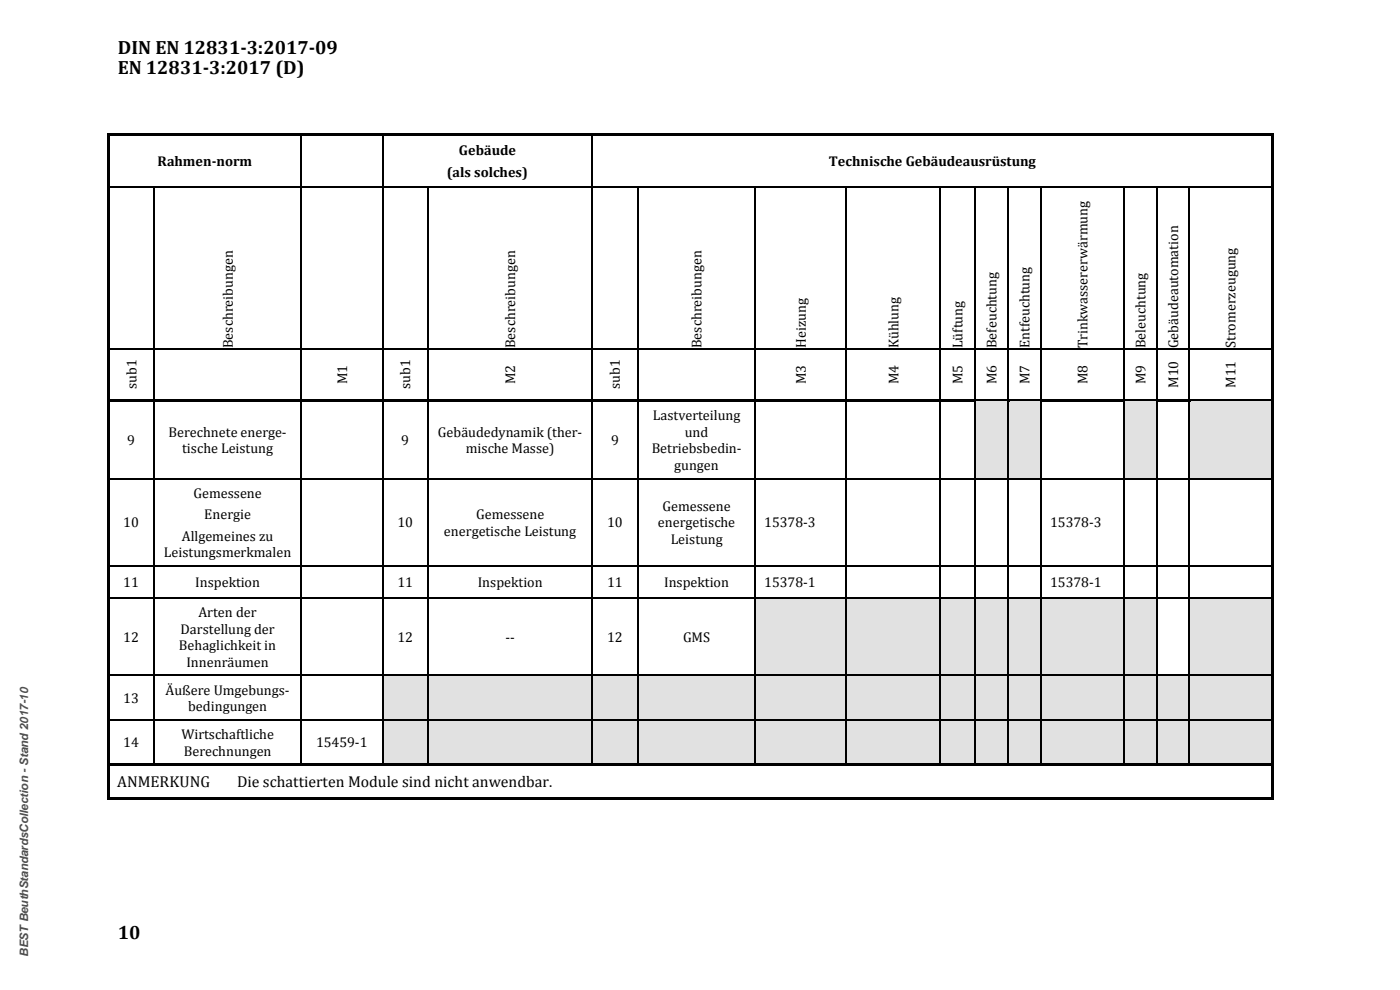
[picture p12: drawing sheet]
<svg xmlns="http://www.w3.org/2000/svg" width="297mm" height="210mm" viewBox="0 0 297 210" stroke-linecap="round" stroke-linejoin="round" font-family="sans-serif">
<defs><g id="words">
<g font-size="4.1">
<text x="25" y="11.5">DIN EN 12831-3:2017-09</text>
<text x="25" y="15.6">EN 12831-3:2017 (D)</text>
<text x="25" y="199.2">10</text>
</g>
<g font-size="3.3">
<text x="24.9" y="167">ANMERKUNG</text>
<text x="50.3" y="167">Die schattierten Module sind nicht anwendbar.</text>
</g>
<g font-size="3">
<text x="33.4" y="35.3">Rahmen-norm</text>
<text x="97.4" y="33">Gebäude</text>
<text x="175.9" y="35.3">Technische Gebäudeausrüstung</text>
<text x="94.8" y="37.5">(als solches)</text>
<text x="49.4" y="73.9" transform="rotate(-90 49.4 73.9)">Beschreibungen</text>
<text x="109.3" y="73.9" transform="rotate(-90 109.3 73.9)">Beschreibungen</text>
<text x="148.8" y="73.9" transform="rotate(-90 148.8 73.9)">Beschreibungen</text>
<text x="171" y="73.9" transform="rotate(-90 171 73.9)">Heizung</text>
<text x="190.6" y="73.9" transform="rotate(-90 190.6 73.9)">Kühlung</text>
<text x="204.2" y="73.9" transform="rotate(-90 204.2 73.9)">Lüftung</text>
<text x="211.4" y="73.9" transform="rotate(-90 211.4 73.9)">Befeuchtung</text>
<text x="218.4" y="73.9" transform="rotate(-90 218.4 73.9)">Entfeuchtung</text>
<text x="230.7" y="73.9" transform="rotate(-90 230.7 73.9)">Trinkwassererwärmung</text>
<text x="243" y="73.9" transform="rotate(-90 243 73.9)">Beleuchtung</text>
<text x="250" y="73.9" transform="rotate(-90 250 73.9)">Gebäudeautomation</text>
<text x="262.1" y="73.9" transform="rotate(-90 262.1 73.9)">Stromerzeugung</text>
<text x="29" y="82.5" transform="rotate(-90 29 82.5)">sub1</text>
<text x="73.6" y="81.5" transform="rotate(-90 73.6 81.5)">M1</text>
<text x="87" y="82.5" transform="rotate(-90 87 82.5)">sub1</text>
<text x="109.3" y="81.5" transform="rotate(-90 109.3 81.5)">M2</text>
<text x="131.5" y="82.5" transform="rotate(-90 131.5 82.5)">sub1</text>
<text x="171" y="81.5" transform="rotate(-90 171 81.5)">M3</text>
<text x="190.6" y="81.5" transform="rotate(-90 190.6 81.5)">M4</text>
<text x="204.2" y="81.5" transform="rotate(-90 204.2 81.5)">M5</text>
<text x="211.4" y="81.5" transform="rotate(-90 211.4 81.5)">M6</text>
<text x="218.4" y="81.5" transform="rotate(-90 218.4 81.5)">M7</text>
<text x="230.7" y="81.5" transform="rotate(-90 230.7 81.5)">M8</text>
<text x="243" y="81.5" transform="rotate(-90 243 81.5)">M9</text>
<text x="250" y="82.3" transform="rotate(-90 250 82.3)">M10</text>
<text x="262.1" y="82.3" transform="rotate(-90 262.1 82.3)">M11</text>
<text x="138.5" y="89.1">Lastverteilung</text>
<text x="27" y="94.4">9</text>
<text x="35.8" y="92.6">Berechnete energe-</text>
<text x="85.1" y="94.4">9</text>
<text x="92.9" y="92.6">Gebäudedynamik (ther-</text>
<text x="129.6" y="94.4">9</text>
<text x="145.3" y="92.6">und</text>
<text x="38.7" y="96.1">tische Leistung</text>
<text x="98.8" y="96.1">mische Masse)</text>
<text x="138.3" y="96.1">Betriebsbedin-</text>
<text x="143" y="99.7">gungen</text>
<text x="41.1" y="105.6">Gemessene</text>
<text x="26.2" y="111.9">10</text>
<text x="43.3" y="110.2">Energie</text>
<text x="84.3" y="111.9">10</text>
<text x="94.2" y="113.7">energetische Leistung</text>
<text x="101" y="110.2">Gemessene</text>
<text x="128.8" y="111.9">10</text>
<text x="139.6" y="111.9">energetische</text>
<text x="140.5" y="108.4">Gemessene</text>
<text x="162.1" y="111.9">15378-3</text>
<text x="222.8" y="111.9">15378-3</text>
<text x="34.8" y="118.2">Leistungsmerkmalen</text>
<text x="38.6" y="114.7">Allgemeines zu</text>
<text x="142.3" y="115.4">Leistung</text>
<text x="26.2" y="124.6">11</text>
<text x="41.4" y="124.6">Inspektion</text>
<text x="84.3" y="124.6">11</text>
<text x="101.3" y="124.6">Inspektion</text>
<text x="128.8" y="124.6">11</text>
<text x="140.9" y="124.6">Inspektion</text>
<text x="162.1" y="124.6">15378-1</text>
<text x="222.8" y="124.6">15378-1</text>
<text x="42.1" y="130.9">Arten der</text>
<text x="26.2" y="136.2">12</text>
<text x="38" y="137.9">Behaglichkeit in</text>
<text x="38.3" y="134.4">Darstellung der</text>
<text x="84.3" y="136.2">12</text>
<text x="107.2" y="136.2">--</text>
<text x="128.8" y="136.2">12</text>
<text x="144.9" y="136.2">GMS</text>
<text x="39.5" y="141.4">Innenräumen</text>
<text x="26.2" y="149.1">13</text>
<text x="35.1" y="147.4">Äußere Umgebungs-</text>
<text x="39.9" y="150.9">bedingungen</text>
<text x="26.2" y="158.5">14</text>
<text x="38.5" y="156.8">Wirtschaftliche</text>
<text x="39" y="160.3">Berechnungen</text>
<text x="67.1" y="158.5">15459-1</text>
</g>
<text font-size="2.5" fill="#4d4d4d" x="6" y="203" transform="rotate(-90 6 203)">BEST BeuthStandardsCollection - Stand 2017-10</text>
</g></defs>
<g fill="#000">
<path d="M22.7 28.4h.5v.5h-.5z" fill-rule="evenodd"/>
<path d="M22.7 28.4h.5v.5h-.5z" fill-rule="evenodd"/>
<path d="M22.7 28.9h.5v10.6h-.5z" fill-rule="evenodd"/>
<path d="M23.2 28.4h40.6v.5h-40.6z" fill-rule="evenodd"/>
<path d="M63.8 28.4h.5v.5h-.5z" fill-rule="evenodd"/>
<path d="M64.3 28.4h16.7v.5h-16.7z" fill-rule="evenodd"/>
<path d="M81 28.4h.5v.5h-.5z" fill-rule="evenodd"/>
<path d="M81.5 28.4h44v.5h-44z" fill-rule="evenodd"/>
<path d="M125.5 28.4h.5v.5h-.5z" fill-rule="evenodd"/>
<path d="M126 28.4h143.7v.5h-143.7z" fill-rule="evenodd"/>
<path d="M269.7 28.4h.6v.5h-.6z" fill-rule="evenodd"/>
<path d="M269.7 28.4h.6v.5h-.6z" fill-rule="evenodd"/>
<path d="M269.7 28.9h.6v10.6h-.6z" fill-rule="evenodd"/>
<path d="M22.7 39.8h.5v34.1h-.5z" fill-rule="evenodd"/>
<path d="M269.7 39.8h.6v34.1h-.6z" fill-rule="evenodd"/>
<path d="M22.7 74.1h.5v10.6h-.5z" fill-rule="evenodd"/>
<path d="M269.7 74.1h.6v10.6h-.6z" fill-rule="evenodd"/>
</g>
<g fill="#000">
<path d="M22.7 39.5h.5v.3h-.5zM32.5 39.5h.3v.3h-.3zM63.8 28.9h.3zM63.8 39.5h.3v.3h-.3zM81 28.9h.3zM81 39.5h.3v.3h-.3zM90.7 39.5h.2v.3h-.2zM125.5 28.9h.3zM125.5 39.5h.3v.3h-.3zM135.1 39.5h.3v.3h-.3zM160.1 39.5h.3v.3h-.3zM179.4 39.5h.3v.3h-.3z"/>
<path d="M199.3 39.5h.3v.3h-.3zM206.7 39.5h.2v.3h-.2zM213.7 39.5h.3v.3h-.3zM220.8 39.5h.2v.3h-.2zM238.3 39.5h.2v.3h-.2zM245.4 39.5h.2v.3h-.2zM252.1 39.5h.3v.3h-.3zM269.7 39.5h.6v.3h-.6zM22.7 73.9h.5v.2h-.5zM32.5 73.9h.3v.2h-.3zM63.8 73.9h.3v.2h-.3zM81 73.9h.3v.2h-.3z"/>
<path d="M90.7 73.9h.2v.2h-.2zM125.5 73.9h.3v.2h-.3zM135.1 73.9h.3v.2h-.3zM160.1 73.9h.3v.2h-.3zM179.4 73.9h.3v.2h-.3zM199.3 73.9h.3v.2h-.3zM206.7 73.9h.2v.2h-.2zM213.7 73.9h.3v.2h-.3zM220.8 73.9h.2v.2h-.2zM238.3 73.9h.2v.2h-.2zM245.4 73.9h.2v.2h-.2zM252.1 73.9h.3v.2h-.3z"/>
<path d="M269.7 73.9h.6v.2h-.6z"/>
</g>
<g fill="none" stroke="#000" stroke-width=".25">
<path d="M23.2 39.6h9.3M32.6 39.8v34.1M32.8 39.6h31M63.9 28.9v10.6M63.9 39.8v34.1M64.1 39.6h16.9M81.2 28.9v10.6M81.2 39.8v34.1M81.3 39.6h9.4M90.8 39.8v34.1M90.9 39.6h34.6M125.6 28.9v10.6"/>
<path d="M125.6 39.8v34.1M125.8 39.6h9.3M135.3 39.8v34.1M135.4 39.6h24.7M160.2 39.8v34.1M160.4 39.6h19M179.5 39.8v34.1M179.7 39.6h19.6M199.5 39.8v34.1M199.6 39.6h7.1M206.8 39.8v34.1M206.9 39.6h6.8"/>
<path d="M213.8 39.8v34.1M214 39.6h6.8M220.9 39.8v34.1M221 39.6h17.3M238.4 39.8v34.1M238.5 39.6h6.9M245.5 39.8v34.1M245.6 39.6h6.5M252.3 39.8v34.1M252.4 39.6h17.3M23.2 74h9.3M32.6 74.1v10.6"/>
<path d="M32.8 74h31M63.9 74.1v10.6M64.1 74h16.9M81.2 74.1v10.6M81.3 74h9.4M90.8 74.1v10.6M90.9 74h34.6M125.6 74.1v10.6M125.8 74h9.3M135.3 74.1v10.6M135.4 74h24.7M160.2 74.1v10.6"/>
<path d="M160.4 74h19M179.5 74.1v10.6M179.7 74h19.6M199.5 74.1v10.6M199.6 74h7.1M206.8 74.1v10.6M206.9 74h6.8M213.8 74.1v10.6M214 74h6.8M220.9 74.1v10.6M221 74h17.3M238.4 74.1v10.6"/>
<path d="M238.5 74h6.9M245.5 74.1v10.6M245.6 74h6.5M252.3 74.1v10.6M252.4 74h17.3"/>
</g>
<g fill="#e1e1e1">
<path d="M206.9 85.2h6.8v16.2h-6.8z" fill-rule="evenodd"/>
<path d="M208.7 90.5h3.3v5.6h-3.3z" fill-rule="evenodd"/>
<path d="M214 85.2h6.8v16.2h-6.8z" fill-rule="evenodd"/>
<path d="M215.8 90.5h3.2v5.6h-3.2z" fill-rule="evenodd"/>
<path d="M238.5 85.2h6.9v16.2h-6.9z" fill-rule="evenodd"/>
<path d="M240.3 90.5h3.3v5.6h-3.3z" fill-rule="evenodd"/>
<path d="M252.4 85.2h17.3v16.2h-17.3z" fill-rule="evenodd"/>
<path d="M254.2 90.5h13.9v5.6h-13.9z" fill-rule="evenodd"/>
</g>
<g fill="#000">
<path d="M22.7 84.7h.5v.6h-.5z" fill-rule="evenodd"/>
<path d="M23.2 84.7h9.3v.5h-9.3z" fill-rule="evenodd"/>
<path d="M32.5 84.7h.5v.5h-.5z" fill-rule="evenodd"/>
<path d="M33 84.7h30.8v.5h-30.8z" fill-rule="evenodd"/>
<path d="M63.8 84.7h.5v.5h-.5z" fill-rule="evenodd"/>
<path d="M64.3 84.7h16.7v.5h-16.7z" fill-rule="evenodd"/>
<path d="M81 84.7h.5v.5h-.5z" fill-rule="evenodd"/>
<path d="M81.5 84.7h9.2v.5h-9.2z" fill-rule="evenodd"/>
<path d="M90.7 84.7h.5v.5h-.5z" fill-rule="evenodd"/>
<path d="M91.2 84.7h34.3v.5h-34.3z" fill-rule="evenodd"/>
<path d="M125.5 84.7h.5v.5h-.5z" fill-rule="evenodd"/>
<path d="M126 84.7h9.1v.5h-9.1z" fill-rule="evenodd"/>
<path d="M135.1 84.7h.5v.5h-.5z" fill-rule="evenodd"/>
<path d="M135.6 84.7h24.5v.5h-24.5z" fill-rule="evenodd"/>
<path d="M160.1 84.7h.5v.5h-.5z" fill-rule="evenodd"/>
<path d="M160.6 84.7h18.8v.5h-18.8z" fill-rule="evenodd"/>
<path d="M179.4 84.7h.5v.5h-.5z" fill-rule="evenodd"/>
<path d="M179.9 84.7h19.4v.5h-19.4z" fill-rule="evenodd"/>
<path d="M199.3 84.7h.6v.5h-.6z" fill-rule="evenodd"/>
<path d="M199.9 84.7h6.8v.5h-6.8z" fill-rule="evenodd"/>
</g>
<path d="M32.5 85.2l.3 .1zM63.8 85.2l.3 .1zM81 85.2l.3 .1zM90.7 85.2l.2 .1zM125.5 85.2l.3 .1zM135.1 85.2l.3 .1zM160.1 85.2l.3 .1zM179.4 85.2l.3 .1zM199.3 85.2l.3 .1z" fill="#000"/>
<path d="M206.9 85.2l.3 .1z" fill="#e1e1e1"/>
<path d="M206.7 85.2l.2 .1z" fill="#000"/>
<g fill="#000">
<path d="M206.7 84.7h.5v.5h-.5z" fill-rule="evenodd"/>
<path d="M207.2 84.7h6.5v.5h-6.5z" fill-rule="evenodd"/>
</g>
<path d="M207.2 85.2h6.5" fill="none" stroke="#e1e1e1" stroke-width=".21"/>
<path d="M214 85.2l.2 .1z" fill="#e1e1e1"/>
<path d="M213.7 85.2l.3 .1zM220.8 85.2l.2 .1z" fill="#000"/>
<g fill="#000">
<path d="M213.7 84.7h.5v.5h-.5z" fill-rule="evenodd"/>
<path d="M214.2 84.7h6.6v.5h-6.6z" fill-rule="evenodd"/>
<path d="M220.8 84.7h.5v.5h-.5z" fill-rule="evenodd"/>
<path d="M221.3 84.7h17v.5h-17z" fill-rule="evenodd"/>
</g>
<path d="M214.2 85.2h6.6" fill="none" stroke="#e1e1e1" stroke-width=".21"/>
<path d="M238.5 85.2l.3 .1z" fill="#e1e1e1"/>
<path d="M238.3 85.2l.2 .1zM245.4 85.2l.2 .1z" fill="#000"/>
<g fill="#000">
<path d="M238.3 84.7h.5v.5h-.5z" fill-rule="evenodd"/>
<path d="M238.8 84.7h6.6v.5h-6.6z" fill-rule="evenodd"/>
<path d="M245.4 84.7h.5v.5h-.5z" fill-rule="evenodd"/>
<path d="M245.9 84.7h6.2v.5h-6.2z" fill-rule="evenodd"/>
</g>
<path d="M238.8 85.2h6.6" fill="none" stroke="#e1e1e1" stroke-width=".21"/>
<path d="M252.4 85.2l.2 .1z" fill="#e1e1e1"/>
<g fill="#000">
<path d="M252.1 85.2l.3 .1zM22.7 101.4h.5v.3h-.5zM32.5 101.4h.3v.3h-.3zM63.8 101.4h.3v.3h-.3zM81 101.4h.3v.3h-.3zM90.7 101.4h.2v.3h-.2zM125.5 101.4h.3v.3h-.3zM135.1 101.4h.3v.3h-.3zM160.1 101.4h.3v.3h-.3zM179.4 101.4h.3v.3h-.3zM199.3 101.4h.3v.3h-.3zM206.7 101.4h.2v.3h-.2z"/>
<path d="M213.7 101.4h.3v.3h-.3zM220.8 101.4h.2v.3h-.2zM238.3 101.4h.2v.3h-.2zM245.4 101.4h.2v.3h-.2zM252.1 101.4h.3v.3h-.3zM269.7 101.4h.6v.3h-.6zM22.7 120h.5v.2h-.5zM32.5 120h.3v.2h-.3zM63.8 120h.3v.2h-.3zM81 120h.3v.2h-.3zM90.7 120h.2v.2h-.2zM125.5 120h.3v.2h-.3z"/>
<path d="M135.1 120h.3v.2h-.3zM160.1 120h.3v.2h-.3zM179.4 120h.3v.2h-.3zM199.3 120h.3v.2h-.3zM206.7 120h.2v.2h-.2zM213.7 120h.3v.2h-.3zM220.8 120h.2v.2h-.2zM238.3 120h.2v.2h-.2zM245.4 120h.2v.2h-.2zM252.1 120h.3v.2h-.3zM269.7 120h.6v.2h-.6z"/>
</g>
<g fill="#000">
<path d="M252.1 84.7h.5v.5h-.5z" fill-rule="evenodd"/>
<path d="M252.6 84.7h17.1v.5h-17.1z" fill-rule="evenodd"/>
<path d="M269.7 84.7h.6v.6h-.6z" fill-rule="evenodd"/>
<path d="M22.7 85.3h.5v16.1h-.5z" fill-rule="evenodd"/>
<path d="M22.7 101.7h.5v18.3h-.5z" fill-rule="evenodd"/>
<path d="M269.7 85.3h.6v16.1h-.6z" fill-rule="evenodd"/>
<path d="M269.7 101.7h.6v18.3h-.6z" fill-rule="evenodd"/>
<path d="M22.7 120.2h.5v6.5h-.5z" fill-rule="evenodd"/>
<path d="M269.7 120.2h.6v6.5h-.6z" fill-rule="evenodd"/>
</g>
<path d="M252.6 85.2h17.1" fill="none" stroke="#e1e1e1" stroke-width=".21"/>
<g fill="none" stroke="#000" stroke-width=".25">
<path d="M32.6 85.3v16.1M63.9 85.3v16.1M81.2 85.3v16.1M90.8 85.3v16.1M125.6 85.3v16.1M135.3 85.3v16.1M160.2 85.3v16.1M179.5 85.3v16.1M199.5 85.3v16.1M206.8 85.3v16.1M213.8 85.3v16.1M220.9 85.3v16.1"/>
<path d="M238.4 85.3v16.1M245.5 85.3v16.1M252.3 85.3v16.1M23.2 101.6h9.3M32.6 101.7v18.3M32.8 101.6h31M63.9 101.7v18.3M64.1 101.6h16.9M81.2 101.7v18.3M81.3 101.6h9.4M90.8 101.7v18.3M90.9 101.6h34.6"/>
<path d="M125.6 101.7v18.3M125.8 101.6h9.3M135.3 101.7v18.3M135.4 101.6h24.7M160.2 101.7v18.3M160.4 101.6h19M179.5 101.7v18.3M179.7 101.6h19.6M199.5 101.7v18.3M199.6 101.6h7.1M206.8 101.7v18.3M206.9 101.6h6.8"/>
<path d="M213.8 101.7v18.3M214 101.6h6.8M220.9 101.7v18.3M221 101.6h17.3M238.4 101.7v18.3M238.5 101.6h6.9M245.5 101.7v18.3M245.6 101.6h6.5M252.3 101.7v18.3M252.4 101.6h17.3M23.2 120.1h9.3M32.6 120.2v6.5"/>
<path d="M32.8 120.1h31M63.9 120.2v6.5M64.1 120.1h16.9M81.2 120.2v6.5M81.3 120.1h9.4M90.8 120.2v6.5M90.9 120.1h34.6M125.6 120.2v6.5M125.8 120.1h9.3M135.3 120.2v6.5M135.4 120.1h24.7M160.2 120.2v6.5"/>
<path d="M160.4 120.1h19M179.5 120.2v6.5M179.7 120.1h19.6M199.5 120.2v6.5M199.6 120.1h7.1M206.8 120.2v6.5M206.9 120.1h6.8M213.8 120.2v6.5M214 120.1h6.8M220.9 120.2v6.5M221 120.1h17.3M238.4 120.2v6.5"/>
<path d="M238.5 120.1h6.9M245.5 120.2v6.5M245.6 120.1h6.5M252.3 120.2v6.5M252.4 120.1h17.3"/>
</g>
<g fill="#e1e1e1">
<path d="M160.4 127h19.1v16.2h-19.1z" fill-rule="evenodd"/>
<path d="M162.1 132.3h15.6v5.6h-15.6z" fill-rule="evenodd"/>
<path d="M179.7 127h19.6v16.2h-19.6z" fill-rule="evenodd"/>
<path d="M181.5 132.3h16.1v5.6h-16.1z" fill-rule="evenodd"/>
<path d="M199.6 127h7.1v16.2h-7.1z" fill-rule="evenodd"/>
<path d="M201.4 132.3h3.5v5.6h-3.5z" fill-rule="evenodd"/>
<path d="M206.9 127h6.8v16.2h-6.8z" fill-rule="evenodd"/>
<path d="M208.7 132.3h3.3v5.6h-3.3z" fill-rule="evenodd"/>
<path d="M214 127h6.8v16.2h-6.8z" fill-rule="evenodd"/>
<path d="M215.8 132.3h3.2v5.6h-3.2z" fill-rule="evenodd"/>
<path d="M221 127h17.3v16.2h-17.3z" fill-rule="evenodd"/>
<path d="M222.8 132.3h13.7v5.6h-13.7z" fill-rule="evenodd"/>
<path d="M238.5 127h6.9v16.2h-6.9z" fill-rule="evenodd"/>
<path d="M240.3 132.3h3.3v5.6h-3.3z" fill-rule="evenodd"/>
<path d="M252.4 127h17.3v16.2h-17.3z" fill-rule="evenodd"/>
<path d="M254.2 132.3h13.9v5.6h-13.9z" fill-rule="evenodd"/>
</g>
<g fill="#000">
<path d="M22.7 126.7h.5v.3h-.5zM32.5 126.7h.3v.3h-.3zM63.8 126.7h.3v.3h-.3zM81 126.7h.3v.3h-.3zM90.7 126.7h.2v.3h-.2zM125.5 126.7h.3v.3h-.3zM135.1 126.7h.3v.3h-.3zM160.1 126.7h.3v.3h-.3zM179.4 126.7h.3v.3h-.3zM199.3 126.7h.3v.3h-.3zM206.7 126.7h.2v.3h-.2zM213.7 126.7h.3v.3h-.3z"/>
<path d="M220.8 126.7h.2v.3h-.2zM238.3 126.7h.2v.3h-.2zM245.4 126.7h.2v.3h-.2zM252.1 126.7h.3v.3h-.3zM269.7 126.7h.6v.3h-.6z"/>
</g>
<g fill="none" stroke="#000" stroke-width=".25">
<path d="M23.2 126.9h9.3M32.6 127v16.2M32.8 126.9h31M63.9 127v16.2M64.1 126.9h16.9M81.2 127v16.2M81.3 126.9h9.4M90.8 127v16.2M90.9 126.9h34.6M125.6 127v16.2M125.8 126.9h9.3M135.3 127v16.2"/>
<path d="M135.4 126.9h24.7M160.2 127v16.2M160.4 126.9h19M179.5 127v16.2M179.7 126.9h19.6M199.5 127v16.2M199.6 126.9h7.1M206.8 127v16.2M206.9 126.9h6.8M213.8 127v16.2M214 126.9h6.8M220.9 127v16.2"/>
<path d="M221 126.9h17.3M238.4 127v16.2M238.5 126.9h6.9M245.5 127v16.2M245.6 126.9h6.5M252.3 127v16.2M252.4 126.9h17.3"/>
</g>
<g fill="#000">
<path d="M22.7 127h.5v16.2h-.5z" fill-rule="evenodd"/>
<path d="M269.7 127h.6v16.2h-.6z" fill-rule="evenodd"/>
</g>
<g fill="#e1e1e1">
<path d="M81.3 143.5h9.4v9.1h-9.4z" fill-rule="evenodd"/>
<path d="M83.1 145.3h5.8v5.4h-5.8z" fill-rule="evenodd"/>
<path d="M90.9 143.5h34.6v9.1h-34.6z" fill-rule="evenodd"/>
<path d="M92.7 145.3h31v5.4h-31z" fill-rule="evenodd"/>
<path d="M125.8 143.5h9.4v9.1h-9.4z" fill-rule="evenodd"/>
<path d="M127.6 145.3h5.8v5.4h-5.8z" fill-rule="evenodd"/>
<path d="M135.4 143.5h24.7v9.1h-24.7z" fill-rule="evenodd"/>
<path d="M137.2 145.3h21.1v5.4h-21.1z" fill-rule="evenodd"/>
<path d="M160.4 143.5h19.1v9.1h-19.1z" fill-rule="evenodd"/>
<path d="M162.1 145.2h15.6v5.6h-15.6z" fill-rule="evenodd"/>
<path d="M179.7 143.5h19.6v9.1h-19.6z" fill-rule="evenodd"/>
<path d="M181.5 145.2h16.1v5.6h-16.1z" fill-rule="evenodd"/>
<path d="M199.6 143.5h7.1v9.1h-7.1z" fill-rule="evenodd"/>
<path d="M201.4 145.2h3.5v5.6h-3.5z" fill-rule="evenodd"/>
<path d="M206.9 143.5h6.8v9.1h-6.8z" fill-rule="evenodd"/>
<path d="M208.7 145.2h3.3v5.6h-3.3z" fill-rule="evenodd"/>
<path d="M214 143.5h6.8v9.1h-6.8z" fill-rule="evenodd"/>
<path d="M215.8 145.2h3.2v5.6h-3.2z" fill-rule="evenodd"/>
<path d="M221 143.5h17.3v9.1h-17.3z" fill-rule="evenodd"/>
<path d="M222.8 145.2h13.7v5.6h-13.7z" fill-rule="evenodd"/>
<path d="M238.5 143.5h6.9v9.1h-6.9z" fill-rule="evenodd"/>
<path d="M240.3 145.2h3.3v5.6h-3.3z" fill-rule="evenodd"/>
<path d="M245.6 143.5h6.6v9.1h-6.6z" fill-rule="evenodd"/>
<path d="M247.4 145.2h3v5.6h-3z" fill-rule="evenodd"/>
<path d="M252.4 143.5h17.3v9.1h-17.3z" fill-rule="evenodd"/>
<path d="M254.2 145.2h13.9v5.6h-13.9z" fill-rule="evenodd"/>
</g>
<g fill="#000">
<path d="M22.7 143.2h.5v.2h-.5zM32.5 143.2h.3v.2h-.3zM63.8 143.2h.3v.2h-.3zM81 143.2h.3v.2h-.3zM90.7 143.2h.2v.2h-.2zM125.5 143.2h.3v.2h-.3zM135.1 143.2h.3v.2h-.3zM160.1 143.2h.3v.2h-.3zM179.4 143.2h.3v.2h-.3zM199.3 143.2h.3v.2h-.3zM206.7 143.2h.2v.2h-.2zM213.7 143.2h.3v.2h-.3z"/>
<path d="M220.8 143.2h.2v.2h-.2zM238.3 143.2h.2v.2h-.2zM245.4 143.2h.2v.2h-.2zM252.1 143.2h.3v.2h-.3zM269.7 143.2h.6v.2h-.6z"/>
</g>
<g fill="none" stroke="#000" stroke-width=".25">
<path d="M23.2 143.3h9.3M32.6 143.4v9.2M32.8 143.3h31M63.9 143.4v9.2M64.1 143.3h16.9M81.2 143.4v9.2M81.3 143.3h9.4M90.8 143.4v9.2M90.9 143.3h34.6M125.6 143.4v9.2M125.8 143.3h9.3M135.3 143.4v9.2"/>
<path d="M135.4 143.3h24.7M160.2 143.4v9.2M160.4 143.3h19M179.5 143.4v9.2M179.7 143.3h19.6M199.5 143.4v9.2M199.6 143.3h7.1M206.8 143.4v9.2M206.9 143.3h6.8M213.8 143.4v9.2M214 143.3h6.8M220.9 143.4v9.2"/>
<path d="M221 143.3h17.3M238.4 143.4v9.2M238.5 143.3h6.9M245.5 143.4v9.2M245.6 143.3h6.5M252.3 143.4v9.2M252.4 143.3h17.3"/>
</g>
<g fill="#000">
<path d="M22.7 143.4h.5v9.2h-.5z" fill-rule="evenodd"/>
<path d="M269.7 143.4h.6v9.2h-.6z" fill-rule="evenodd"/>
</g>
<g fill="#e1e1e1">
<path d="M81.3 152.9h9.4v9.1h-9.4z" fill-rule="evenodd"/>
<path d="M83.1 154.7h5.8v5.5h-5.8z" fill-rule="evenodd"/>
<path d="M90.9 152.9h34.6v9.1h-34.6z" fill-rule="evenodd"/>
<path d="M92.7 154.7h31v5.5h-31z" fill-rule="evenodd"/>
<path d="M125.8 152.9h9.4v9.1h-9.4z" fill-rule="evenodd"/>
<path d="M127.6 154.7h5.8v5.5h-5.8z" fill-rule="evenodd"/>
<path d="M135.4 152.9h24.7v9.1h-24.7z" fill-rule="evenodd"/>
<path d="M137.2 154.7h21.1v5.5h-21.1z" fill-rule="evenodd"/>
<path d="M160.4 152.9h19.1v9.1h-19.1z" fill-rule="evenodd"/>
<path d="M162.1 154.6h15.6v5.6h-15.6z" fill-rule="evenodd"/>
<path d="M179.7 152.9h19.6v9.1h-19.6z" fill-rule="evenodd"/>
<path d="M181.5 154.6h16.1v5.6h-16.1z" fill-rule="evenodd"/>
<path d="M199.6 152.9h7.1v9.1h-7.1z" fill-rule="evenodd"/>
<path d="M201.4 154.6h3.5v5.6h-3.5z" fill-rule="evenodd"/>
<path d="M206.9 152.9h6.8v9.1h-6.8z" fill-rule="evenodd"/>
<path d="M208.7 154.6h3.3v5.6h-3.3z" fill-rule="evenodd"/>
<path d="M214 152.9h6.8v9.1h-6.8z" fill-rule="evenodd"/>
<path d="M215.8 154.6h3.2v5.6h-3.2z" fill-rule="evenodd"/>
<path d="M221 152.9h17.3v9.1h-17.3z" fill-rule="evenodd"/>
<path d="M222.8 154.6h13.7v5.6h-13.7z" fill-rule="evenodd"/>
<path d="M238.5 152.9h6.9v9.1h-6.9z" fill-rule="evenodd"/>
<path d="M240.3 154.6h3.3v5.6h-3.3z" fill-rule="evenodd"/>
<path d="M245.6 152.9h6.6v9.1h-6.6z" fill-rule="evenodd"/>
<path d="M247.4 154.6h3v5.6h-3z" fill-rule="evenodd"/>
<path d="M252.4 152.9h17.3v9.1h-17.3z" fill-rule="evenodd"/>
<path d="M254.2 154.6h13.9v5.6h-13.9z" fill-rule="evenodd"/>
</g>
<g fill="#000">
<path d="M22.7 152.6h.5v.3h-.5zM32.5 152.6h.3v.3h-.3zM63.8 152.6h.3v.3h-.3zM81 152.6h.3v.3h-.3zM90.7 152.6h.2v.3h-.2zM125.5 152.6h.3v.3h-.3zM135.1 152.6h.3v.3h-.3zM160.1 152.6h.3v.3h-.3zM179.4 152.6h.3v.3h-.3zM199.3 152.6h.3v.3h-.3zM206.7 152.6h.2v.3h-.2zM213.7 152.6h.3v.3h-.3z"/>
<path d="M220.8 152.6h.2v.3h-.2zM238.3 152.6h.2v.3h-.2zM245.4 152.6h.2v.3h-.2zM252.1 152.6h.3v.3h-.3zM269.7 152.6h.6v.3h-.6z"/>
</g>
<g fill="none" stroke="#000" stroke-width=".25">
<path d="M23.2 152.7h9.3M32.6 152.9v9.1M32.8 152.7h31M63.9 152.9v9.1M64.1 152.7h16.9M81.2 152.9v9.1M81.3 152.7h9.4M90.8 152.9v9.1M90.9 152.7h34.6M125.6 152.9v9.1M125.8 152.7h9.3M135.3 152.9v9.1"/>
<path d="M135.4 152.7h24.7M160.2 152.9v9.1M160.4 152.7h19M179.5 152.9v9.1M179.7 152.7h19.6M199.5 152.9v9.1M199.6 152.7h7.1M206.8 152.9v9.1M206.9 152.7h6.8M213.8 152.9v9.1M214 152.7h6.8M220.9 152.9v9.1"/>
<path d="M221 152.7h17.3M238.4 152.9v9.1M238.5 152.7h6.9M245.5 152.9v9.1M245.6 152.7h6.5M252.3 152.9v9.1M252.4 152.7h17.3"/>
</g>
<g fill="#000">
<path d="M22.7 152.9h.5v9.1h-.5z" fill-rule="evenodd"/>
<path d="M22.7 162h.5v.6h-.5z" fill-rule="evenodd"/>
<path d="M22.7 162.6h.5v6.5h-.5z" fill-rule="evenodd"/>
<path d="M22.7 169.1h.5v.5h-.5z" fill-rule="evenodd"/>
<path d="M22.7 169.1h.5v.5h-.5z" fill-rule="evenodd"/>
<path d="M23.2 162h9.3v.5h-9.3z" fill-rule="evenodd"/>
<path d="M23.2 169.1h246.5v.5h-246.5z" fill-rule="evenodd"/>
<path d="M32.5 162h.5v.5h-.5z" fill-rule="evenodd"/>
<path d="M33 162h30.8v.5h-30.8z" fill-rule="evenodd"/>
<path d="M63.8 162h.5v.5h-.5z" fill-rule="evenodd"/>
<path d="M64.3 162h16.7v.5h-16.7z" fill-rule="evenodd"/>
<path d="M81 162h.5v.5h-.5z" fill-rule="evenodd"/>
<path d="M81.5 162h9.2v.5h-9.2z" fill-rule="evenodd"/>
<path d="M90.7 162h.5v.5h-.5z" fill-rule="evenodd"/>
<path d="M91.2 162h34.3v.5h-34.3z" fill-rule="evenodd"/>
<path d="M125.5 162h.5v.5h-.5z" fill-rule="evenodd"/>
<path d="M126 162h9.1v.5h-9.1z" fill-rule="evenodd"/>
<path d="M135.1 162h.5v.5h-.5z" fill-rule="evenodd"/>
<path d="M135.6 162h24.5v.5h-24.5z" fill-rule="evenodd"/>
<path d="M160.1 162h.5v.5h-.5z" fill-rule="evenodd"/>
<path d="M160.6 162h18.8v.5h-18.8z" fill-rule="evenodd"/>
<path d="M179.4 162h.5v.5h-.5z" fill-rule="evenodd"/>
<path d="M179.9 162h19.4v.5h-19.4z" fill-rule="evenodd"/>
<path d="M199.3 162h.6v.5h-.6z" fill-rule="evenodd"/>
<path d="M199.9 162h6.8v.5h-6.8z" fill-rule="evenodd"/>
<path d="M206.7 162h.5v.5h-.5z" fill-rule="evenodd"/>
<path d="M207.2 162h6.5v.5h-6.5z" fill-rule="evenodd"/>
<path d="M213.7 162h.5v.5h-.5z" fill-rule="evenodd"/>
<path d="M214.2 162h6.6v.5h-6.6z" fill-rule="evenodd"/>
<path d="M220.8 162h.5v.5h-.5z" fill-rule="evenodd"/>
<path d="M221.3 162h17v.5h-17z" fill-rule="evenodd"/>
<path d="M238.3 162h.5v.5h-.5z" fill-rule="evenodd"/>
<path d="M238.8 162h6.6v.5h-6.6z" fill-rule="evenodd"/>
<path d="M245.4 162h.5v.5h-.5z" fill-rule="evenodd"/>
<path d="M245.9 162h6.2v.5h-6.2z" fill-rule="evenodd"/>
<path d="M252.1 162h.5v.5h-.5z" fill-rule="evenodd"/>
<path d="M252.6 162h17.1v.5h-17.1z" fill-rule="evenodd"/>
<path d="M269.7 152.9h.6v9.1h-.6z" fill-rule="evenodd"/>
<path d="M269.7 162h.6v.6h-.6z" fill-rule="evenodd"/>
<path d="M269.7 162.6h.6v6.5h-.6z" fill-rule="evenodd"/>
<path d="M269.7 169.1h.6v.5h-.6z" fill-rule="evenodd"/>
<path d="M269.7 169.1h.6v.5h-.6z" fill-rule="evenodd"/>
</g>
<use href="#words"/>
</svg>
